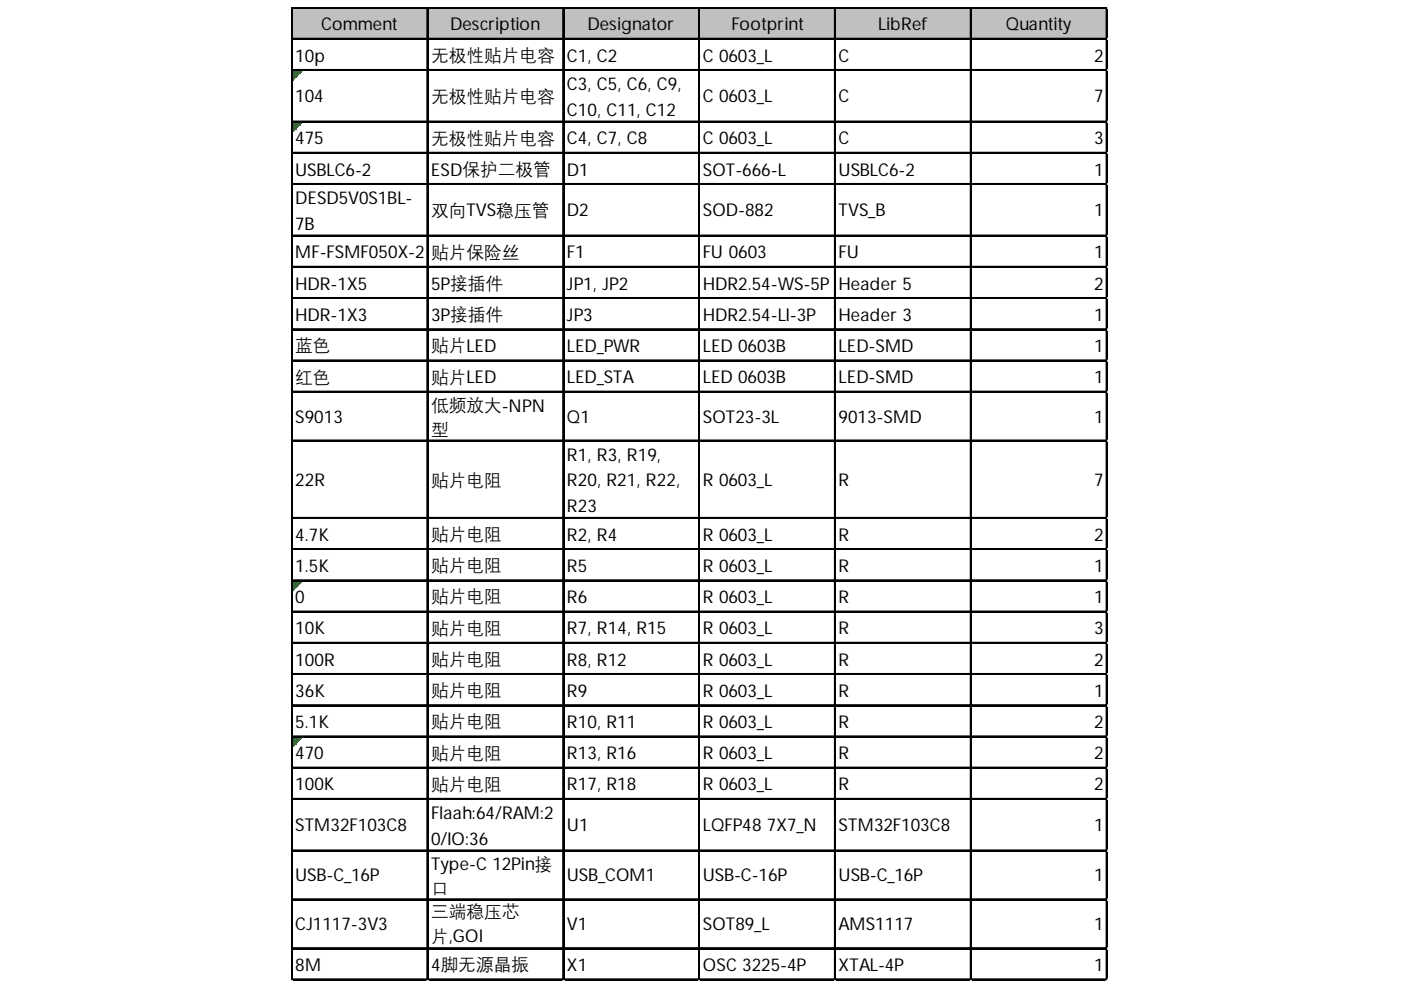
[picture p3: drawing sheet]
<svg xmlns="http://www.w3.org/2000/svg" width="297mm" height="210mm" viewBox="0 0 297 210" stroke-linecap="round" stroke-linejoin="round" font-family="sans-serif">
<defs><g id="words">
<g font-size="3.7">
<text x="68.1" y="6.4">Comment</text>
<text x="95.4" y="6.4">Description</text>
<text x="124.5" y="6.4">Designator</text>
<text x="155.1" y="6.4">Footprint</text>
<text x="186.2" y="6.4">LibRef</text>
<text x="213.2" y="6.4">Quantity</text>
<text x="62.6" y="13">10p</text>
<text x="91.4" y="12.9">无极性贴片电容</text>
<text x="120.2" y="13">C1, C2</text>
<text x="149" y="13">C 0603_L</text>
<text x="177.8" y="13">C</text>
<text x="232" y="13">2</text>
<text x="62.6" y="21.7">104</text>
<text x="91.4" y="21.5">无极性贴片电容</text>
<text x="120.2" y="19.1">C3, C5, C6, C9,</text>
<text x="149" y="21.7">C 0603_L</text>
<text x="177.8" y="21.7">C</text>
<text x="232" y="21.7">7</text>
<text x="120.2" y="24.6">C10, C11, C12</text>
<text x="62.6" y="30.6">475</text>
<text x="91.4" y="30.5">无极性贴片电容</text>
<text x="120.2" y="30.6">C4, C7, C8</text>
<text x="149" y="30.6">C 0603_L</text>
<text x="177.8" y="30.6">C</text>
<text x="232" y="30.6">3</text>
<text x="62.6" y="37.2">USBLC6-2</text>
<text x="91.4" y="37.2">ESD保护二极管</text>
<text x="120.2" y="37.2">D1</text>
<text x="149" y="37.2">SOT-666-L</text>
<text x="177.8" y="37.2">USBLC6-2</text>
<text x="232" y="37.2">1</text>
<text x="62.6" y="43.3">DESD5V0S1BL-</text>
<text x="91.4" y="45.7">双向TVS稳压管</text>
<text x="120.2" y="45.9">D2</text>
<text x="149" y="45.9">SOD-882</text>
<text x="177.8" y="45.9">TVS_B</text>
<text x="232" y="45.9">1</text>
<text x="62.6" y="48.7">7B</text>
<text x="62.6" y="54.8">MF-FSMF050X-2</text>
<text x="91.4" y="54.6">贴片保险丝</text>
<text x="120.2" y="54.8">F1</text>
<text x="149" y="54.8">FU 0603</text>
<text x="177.8" y="54.8">FU</text>
<text x="232" y="54.8">1</text>
<text x="62.6" y="61.4">HDR-1X5</text>
<text x="91.4" y="61.4">5P接插件</text>
<text x="120.2" y="61.4">JP1, JP2</text>
<text x="149" y="61.4">HDR2.54-WS-5P</text>
<text x="177.8" y="61.4">Header 5</text>
<text x="232" y="61.4">2</text>
<text x="62.6" y="68">HDR-1X3</text>
<text x="91.4" y="68">3P接插件</text>
<text x="120.2" y="68">JP3</text>
<text x="149" y="68">HDR2.54-LI-3P</text>
<text x="177.8" y="68">Header 3</text>
<text x="232" y="68">1</text>
<text x="62.6" y="74.5">蓝色</text>
<text x="91.4" y="74.5">贴片LED</text>
<text x="120.2" y="74.6">LED_PWR</text>
<text x="149" y="74.6">LED 0603B</text>
<text x="177.8" y="74.6">LED-SMD</text>
<text x="232" y="74.6">1</text>
<text x="62.6" y="81.1">红色</text>
<text x="91.4" y="81.1">贴片LED</text>
<text x="120.2" y="81.2">LED_STA</text>
<text x="149" y="81.2">LED 0603B</text>
<text x="177.8" y="81.2">LED-SMD</text>
<text x="232" y="81.2">1</text>
<text x="62.6" y="89.6">S9013</text>
<text x="91.4" y="87.1">低频放大-NPN</text>
<text x="120.2" y="89.6">Q1</text>
<text x="149" y="89.6">SOT23-3L</text>
<text x="177.8" y="89.6">9013-SMD</text>
<text x="232" y="89.6">1</text>
<text x="91.4" y="92.3">型</text>
<text x="120.2" y="97.7">R1, R3, R19,</text>
<text x="62.6" y="103.1">22R</text>
<text x="91.4" y="103">贴片电阻</text>
<text x="120.2" y="103.1">R20, R21, R22,</text>
<text x="149" y="103.1">R 0603_L</text>
<text x="177.8" y="103.1">R</text>
<text x="232" y="103.1">7</text>
<text x="120.2" y="108.6">R23</text>
<text x="62.6" y="114.6">4.7K</text>
<text x="91.4" y="114.5">贴片电阻</text>
<text x="120.2" y="114.6">R2, R4</text>
<text x="149" y="114.6">R 0603_L</text>
<text x="177.8" y="114.6">R</text>
<text x="232" y="114.6">2</text>
<text x="62.6" y="121.3">1.5K</text>
<text x="91.4" y="121.1">贴片电阻</text>
<text x="120.2" y="121.3">R5</text>
<text x="149" y="121.3">R 0603_L</text>
<text x="177.8" y="121.3">R</text>
<text x="232" y="121.3">1</text>
<text x="62.6" y="127.9">0</text>
<text x="91.4" y="127.7">贴片电阻</text>
<text x="120.2" y="127.9">R6</text>
<text x="149" y="127.9">R 0603_L</text>
<text x="177.8" y="127.9">R</text>
<text x="232" y="127.9">1</text>
<text x="62.6" y="134.5">10K</text>
<text x="91.4" y="134.3">贴片电阻</text>
<text x="120.2" y="134.5">R7, R14, R15</text>
<text x="149" y="134.5">R 0603_L</text>
<text x="177.8" y="134.5">R</text>
<text x="232" y="134.5">3</text>
<text x="62.6" y="141.1">100R</text>
<text x="91.4" y="141">贴片电阻</text>
<text x="120.2" y="141.1">R8, R12</text>
<text x="149" y="141.1">R 0603_L</text>
<text x="177.8" y="141.1">R</text>
<text x="232" y="141.1">2</text>
<text x="62.6" y="147.7">36K</text>
<text x="91.4" y="147.6">贴片电阻</text>
<text x="120.2" y="147.7">R9</text>
<text x="149" y="147.7">R 0603_L</text>
<text x="177.8" y="147.7">R</text>
<text x="232" y="147.7">1</text>
<text x="62.6" y="154.3">5.1K</text>
<text x="91.4" y="154.2">贴片电阻</text>
<text x="120.2" y="154.3">R10, R11</text>
<text x="149" y="154.3">R 0603_L</text>
<text x="177.8" y="154.3">R</text>
<text x="232" y="154.3">2</text>
<text x="62.6" y="161">470</text>
<text x="91.4" y="160.8">贴片电阻</text>
<text x="120.2" y="161">R13, R16</text>
<text x="149" y="161">R 0603_L</text>
<text x="177.8" y="161">R</text>
<text x="232" y="161">2</text>
<text x="62.6" y="167.6">100K</text>
<text x="91.4" y="167.4">贴片电阻</text>
<text x="120.2" y="167.6">R17, R18</text>
<text x="149" y="167.6">R 0603_L</text>
<text x="177.8" y="167.6">R</text>
<text x="232" y="167.6">2</text>
<text x="91.4" y="173.6">Flaah:64/RAM:2</text>
<text x="62.6" y="176.2">STM32F103C8</text>
<text x="91.4" y="179.1">0/IO:36</text>
<text x="120.2" y="176.2">U1</text>
<text x="149" y="176.2">LQFP48 7X7_N</text>
<text x="177.8" y="176.2">STM32F103C8</text>
<text x="232" y="176.2">1</text>
<text x="91.4" y="184.6">Type-C 12Pin接</text>
<text x="62.6" y="186.9">USB-C_16P</text>
<text x="91.4" y="189.6">口</text>
<text x="120.2" y="186.9">USB_COM1</text>
<text x="149" y="186.9">USB-C-16P</text>
<text x="177.8" y="186.9">USB-C_16P</text>
<text x="232" y="186.9">1</text>
<text x="62.6" y="197.2">CJ1117-3V3</text>
<text x="91.4" y="194.5">三端稳压芯</text>
<text x="120.2" y="197.2">V1</text>
<text x="149" y="197.2">SOT89_L</text>
<text x="177.8" y="197.2">AMS1117</text>
<text x="232" y="197.2">1</text>
<text x="91.4" y="199.7">片,GOI</text>
<text x="62.6" y="205.9">8M</text>
<text x="91.4" y="205.9">4脚无源晶振</text>
<text x="120.2" y="205.9">X1</text>
<text x="149" y="205.9">OSC 3225-4P</text>
<text x="177.8" y="205.9">XTAL-4P</text>
<text x="232" y="205.9">1</text>
</g>
</g></defs>
<path d="M62 1.8h172.8v6.6h-172.8z" fill="#c0c0c0"/>
<path d="M62 15h2M62 15.2h2M62 15.3h1.8" fill="none" stroke="#008000" stroke-width=".29"/>
<path d="M62 15.3h1.8v.3h-1.8z" fill="#008000"/>
<path d="M62 15.6h1.5" fill="none" stroke="#008000" stroke-width=".29"/>
<path d="M62 15.6h1.5v.3h-1.5z" fill="#008000"/>
<path d="M62 15.9h1.2" fill="none" stroke="#008000" stroke-width=".29"/>
<path d="M62 15.9h1.2v.3h-1.2z" fill="#008000"/>
<path d="M62 16.2h.9" fill="none" stroke="#008000" stroke-width=".29"/>
<path d="M62 16.2h.9v.3h-.9z" fill="#008000"/>
<path d="M62 16.5h.6" fill="none" stroke="#008000" stroke-width=".29"/>
<path d="M62 16.5h.6v.3h-.6z" fill="#008000"/>
<path d="M62 16.8h.3" fill="none" stroke="#008000" stroke-width=".29"/>
<path d="M62 16.8h.3v.3h-.3z" fill="#008000"/>
<path d="M62 26h2M62 26.1h2M62 26.3h1.8" fill="none" stroke="#008000" stroke-width=".29"/>
<path d="M62 26.3h1.8v.3h-1.8z" fill="#008000"/>
<path d="M62 26.6h1.5" fill="none" stroke="#008000" stroke-width=".29"/>
<path d="M62 26.6h1.5v.2h-1.5z" fill="#008000"/>
<path d="M62 26.8h1.2" fill="none" stroke="#008000" stroke-width=".29"/>
<path d="M62 26.8h1.2v.3h-1.2z" fill="#008000"/>
<path d="M62 27.1h.9" fill="none" stroke="#008000" stroke-width=".29"/>
<path d="M62 27.1h.9v.3h-.9z" fill="#008000"/>
<path d="M62 27.4h.6" fill="none" stroke="#008000" stroke-width=".29"/>
<path d="M62 27.4h.6v.3h-.6z" fill="#008000"/>
<path d="M62 27.7h.3" fill="none" stroke="#008000" stroke-width=".29"/>
<path d="M62 27.7h.3v.3h-.3z" fill="#008000"/>
<path d="M62 123.3h2M62 123.4h2M62 123.5h1.8" fill="none" stroke="#008000" stroke-width=".29"/>
<path d="M62 123.5h1.8v.3h-1.8z" fill="#008000"/>
<path d="M62 123.8h1.5" fill="none" stroke="#008000" stroke-width=".29"/>
<path d="M62 123.8h1.5v.3h-1.5z" fill="#008000"/>
<path d="M62 124.1h1.2" fill="none" stroke="#008000" stroke-width=".29"/>
<path d="M62 124.1h1.2v.3h-1.2z" fill="#008000"/>
<path d="M62 124.4h.9" fill="none" stroke="#008000" stroke-width=".29"/>
<path d="M62 124.4h.9v.3h-.9z" fill="#008000"/>
<path d="M62 124.7h.6" fill="none" stroke="#008000" stroke-width=".29"/>
<path d="M62 124.7h.6v.3h-.6z" fill="#008000"/>
<path d="M62 125h.3" fill="none" stroke="#008000" stroke-width=".29"/>
<path d="M62 125h.3v.3h-.3z" fill="#008000"/>
<path d="M62 156.4h2M62 156.5h2M62 156.6h1.8" fill="none" stroke="#008000" stroke-width=".29"/>
<path d="M62 156.6h1.8v.3h-1.8z" fill="#008000"/>
<path d="M62 156.9h1.5" fill="none" stroke="#008000" stroke-width=".29"/>
<path d="M62 156.9h1.5v.3h-1.5z" fill="#008000"/>
<path d="M62 157.2h1.2" fill="none" stroke="#008000" stroke-width=".29"/>
<path d="M62 157.2h1.2v.3h-1.2z" fill="#008000"/>
<path d="M62 157.5h.9" fill="none" stroke="#008000" stroke-width=".29"/>
<path d="M62 157.5h.9v.3h-.9z" fill="#008000"/>
<path d="M62 157.8h.6" fill="none" stroke="#008000" stroke-width=".29"/>
<path d="M62 157.8h.6v.3h-.6z" fill="#008000"/>
<path d="M62 158.1h.3" fill="none" stroke="#008000" stroke-width=".29"/>
<path d="M62 158.1h.3v.3h-.3z" fill="#008000"/>
<g fill="none" stroke="#000" stroke-width=".29">
<path d="M61.7 1.5v206.4M61.9 1.5v206.4M62 1.5h172.8M62 1.7h172.8M62 8.1h172.8M62 8.3h172.8M62 14.8h172.8M62 14.9h172.8M90.5 1.8v206.1M90.7 1.8v206.1M119.3 1.8v206.1M119.5 1.8v206.1"/>
<path d="M148.1 1.8v206.1M148.3 1.8v206.1M176.9 1.8v206.1M177.1 1.8v206.1M205.8 1.8v206.1M205.9 1.8v206.1M234.6 1.8v206.1M234.7 1.8v206.1M62 25.7h172.8M62 25.8h172.8M62 32.3h172.8M62 32.5h172.8"/>
<path d="M62 38.9h172.8M62 39.1h172.8M62 49.9h172.8M62 50h172.8M62 56.5h172.8M62 56.6h172.8M62 63.1h172.8M62 63.3h172.8M62 69.7h172.8M62 69.9h172.8M62 76.3h172.8M62 76.5h172.8"/>
<path d="M62 83h172.8M62 83.1h172.8M62 93.3h172.8M62 93.5h172.8M62 109.7h172.8M62 109.9h172.8M62 116.4h172.8M62 116.5h172.8M62 123h172.8M62 123.1h172.8M62 129.6h172.8M62 129.7h172.8"/>
<path d="M62 136.2h172.8M62 136.4h172.8M62 142.8h172.8M62 143h172.8M62 149.4h172.8M62 149.6h172.8M62 156.1h172.8M62 156.2h172.8M62 162.7h172.8M62 162.8h172.8M62 169.3h172.8M62 169.4h172.8"/>
<path d="M62 180.2h172.8M62 180.4h172.8M62 190.6h172.8M62 190.7h172.8M62 201h172.8M62 201.1h172.8M62 207.6h172.8M62 207.7h172.8"/>
</g>
<path d="M61.7 207.9h.1" fill="none" stroke="#d4d4d4" stroke-width=".29"/>
<path d="M61.7 207.9h.3z" fill="#d4d4d4"/>
<path d="M90.5 207.9h.1" fill="none" stroke="#d4d4d4" stroke-width=".29"/>
<path d="M90.5 207.9h.3z" fill="#d4d4d4"/>
<path d="M119.3 207.9h.1" fill="none" stroke="#d4d4d4" stroke-width=".29"/>
<path d="M119.3 207.9h.3z" fill="#d4d4d4"/>
<path d="M148.1 207.9h.1" fill="none" stroke="#d4d4d4" stroke-width=".29"/>
<path d="M148.1 207.9h.3z" fill="#d4d4d4"/>
<path d="M176.9 207.9h.1" fill="none" stroke="#d4d4d4" stroke-width=".29"/>
<path d="M176.9 207.9h.3z" fill="#d4d4d4"/>
<path d="M205.8 207.9h.1" fill="none" stroke="#d4d4d4" stroke-width=".29"/>
<path d="M205.8 207.9h.2z" fill="#d4d4d4"/>
<path d="M234.6 207.9h.1" fill="none" stroke="#d4d4d4" stroke-width=".29"/>
<path d="M234.6 207.9h.2z" fill="#d4d4d4"/>
<path d="M234.8 1.5h.1" fill="none" stroke="#d4d4d4" stroke-width=".29"/>
<path d="M234.8 1.5l.1 .3z" fill="#d4d4d4"/>
<path d="M234.8 8.1h.1" fill="none" stroke="#d4d4d4" stroke-width=".29"/>
<path d="M234.8 8.1l.1 .3z" fill="#d4d4d4"/>
<path d="M234.8 14.8h.1" fill="none" stroke="#d4d4d4" stroke-width=".29"/>
<path d="M234.8 14.8l.1 .2z" fill="#d4d4d4"/>
<path d="M234.8 25.7h.1" fill="none" stroke="#d4d4d4" stroke-width=".29"/>
<path d="M234.8 25.7l.1 .3z" fill="#d4d4d4"/>
<path d="M234.8 32.3h.1" fill="none" stroke="#d4d4d4" stroke-width=".29"/>
<path d="M234.8 32.3l.1 .3z" fill="#d4d4d4"/>
<path d="M234.8 38.9h.1" fill="none" stroke="#d4d4d4" stroke-width=".29"/>
<path d="M234.8 38.9l.1 .3z" fill="#d4d4d4"/>
<path d="M234.8 49.9h.1" fill="none" stroke="#d4d4d4" stroke-width=".29"/>
<path d="M234.8 49.9l.1 .3z" fill="#d4d4d4"/>
<path d="M234.8 56.5h.1" fill="none" stroke="#d4d4d4" stroke-width=".29"/>
<path d="M234.8 56.5l.1 .3z" fill="#d4d4d4"/>
<path d="M234.8 63.1h.1" fill="none" stroke="#d4d4d4" stroke-width=".29"/>
<path d="M234.8 63.1l.1 .3z" fill="#d4d4d4"/>
<path d="M234.8 69.7h.1" fill="none" stroke="#d4d4d4" stroke-width=".29"/>
<path d="M234.8 69.7l.1 .3z" fill="#d4d4d4"/>
<path d="M234.8 76.3h.1" fill="none" stroke="#d4d4d4" stroke-width=".29"/>
<path d="M234.8 76.3l.1 .3z" fill="#d4d4d4"/>
<path d="M234.8 83h.1" fill="none" stroke="#d4d4d4" stroke-width=".29"/>
<path d="M234.8 83l.1 .3z" fill="#d4d4d4"/>
<path d="M234.8 93.3h.1" fill="none" stroke="#d4d4d4" stroke-width=".29"/>
<path d="M234.8 93.3l.1 .3z" fill="#d4d4d4"/>
<path d="M234.8 109.7h.1" fill="none" stroke="#d4d4d4" stroke-width=".29"/>
<path d="M234.8 109.7l.1 .3z" fill="#d4d4d4"/>
<path d="M234.8 116.4h.1" fill="none" stroke="#d4d4d4" stroke-width=".29"/>
<path d="M234.8 116.4l.1 .2z" fill="#d4d4d4"/>
<path d="M234.8 123h.1" fill="none" stroke="#d4d4d4" stroke-width=".29"/>
<path d="M234.8 123l.1 .3z" fill="#d4d4d4"/>
<path d="M234.8 129.6h.1" fill="none" stroke="#d4d4d4" stroke-width=".29"/>
<path d="M234.8 129.6l.1 .3z" fill="#d4d4d4"/>
<path d="M234.8 136.2h.1" fill="none" stroke="#d4d4d4" stroke-width=".29"/>
<path d="M234.8 136.2l.1 .3z" fill="#d4d4d4"/>
<path d="M234.8 142.8h.1" fill="none" stroke="#d4d4d4" stroke-width=".29"/>
<path d="M234.8 142.8l.1 .3z" fill="#d4d4d4"/>
<path d="M234.8 149.4h.1" fill="none" stroke="#d4d4d4" stroke-width=".29"/>
<path d="M234.8 149.4l.1 .3z" fill="#d4d4d4"/>
<path d="M234.8 156.1h.1" fill="none" stroke="#d4d4d4" stroke-width=".29"/>
<path d="M234.8 156.1l.1 .3z" fill="#d4d4d4"/>
<path d="M234.8 162.7h.1" fill="none" stroke="#d4d4d4" stroke-width=".29"/>
<path d="M234.8 162.7l.1 .3z" fill="#d4d4d4"/>
<path d="M234.8 169.3h.1" fill="none" stroke="#d4d4d4" stroke-width=".29"/>
<path d="M234.8 169.3l.1 .3z" fill="#d4d4d4"/>
<path d="M234.8 180.2h.1" fill="none" stroke="#d4d4d4" stroke-width=".29"/>
<path d="M234.8 180.2l.1 .3z" fill="#d4d4d4"/>
<path d="M234.8 190.6h.1" fill="none" stroke="#d4d4d4" stroke-width=".29"/>
<path d="M234.8 190.6l.1 .3z" fill="#d4d4d4"/>
<path d="M234.8 201h.1" fill="none" stroke="#d4d4d4" stroke-width=".29"/>
<path d="M234.8 201l.1 .2z" fill="#d4d4d4"/>
<path d="M234.8 207.6h.1" fill="none" stroke="#d4d4d4" stroke-width=".29"/>
<path d="M234.8 207.6l.1 .3z" fill="#d4d4d4"/>
<use href="#words"/>
</svg>
